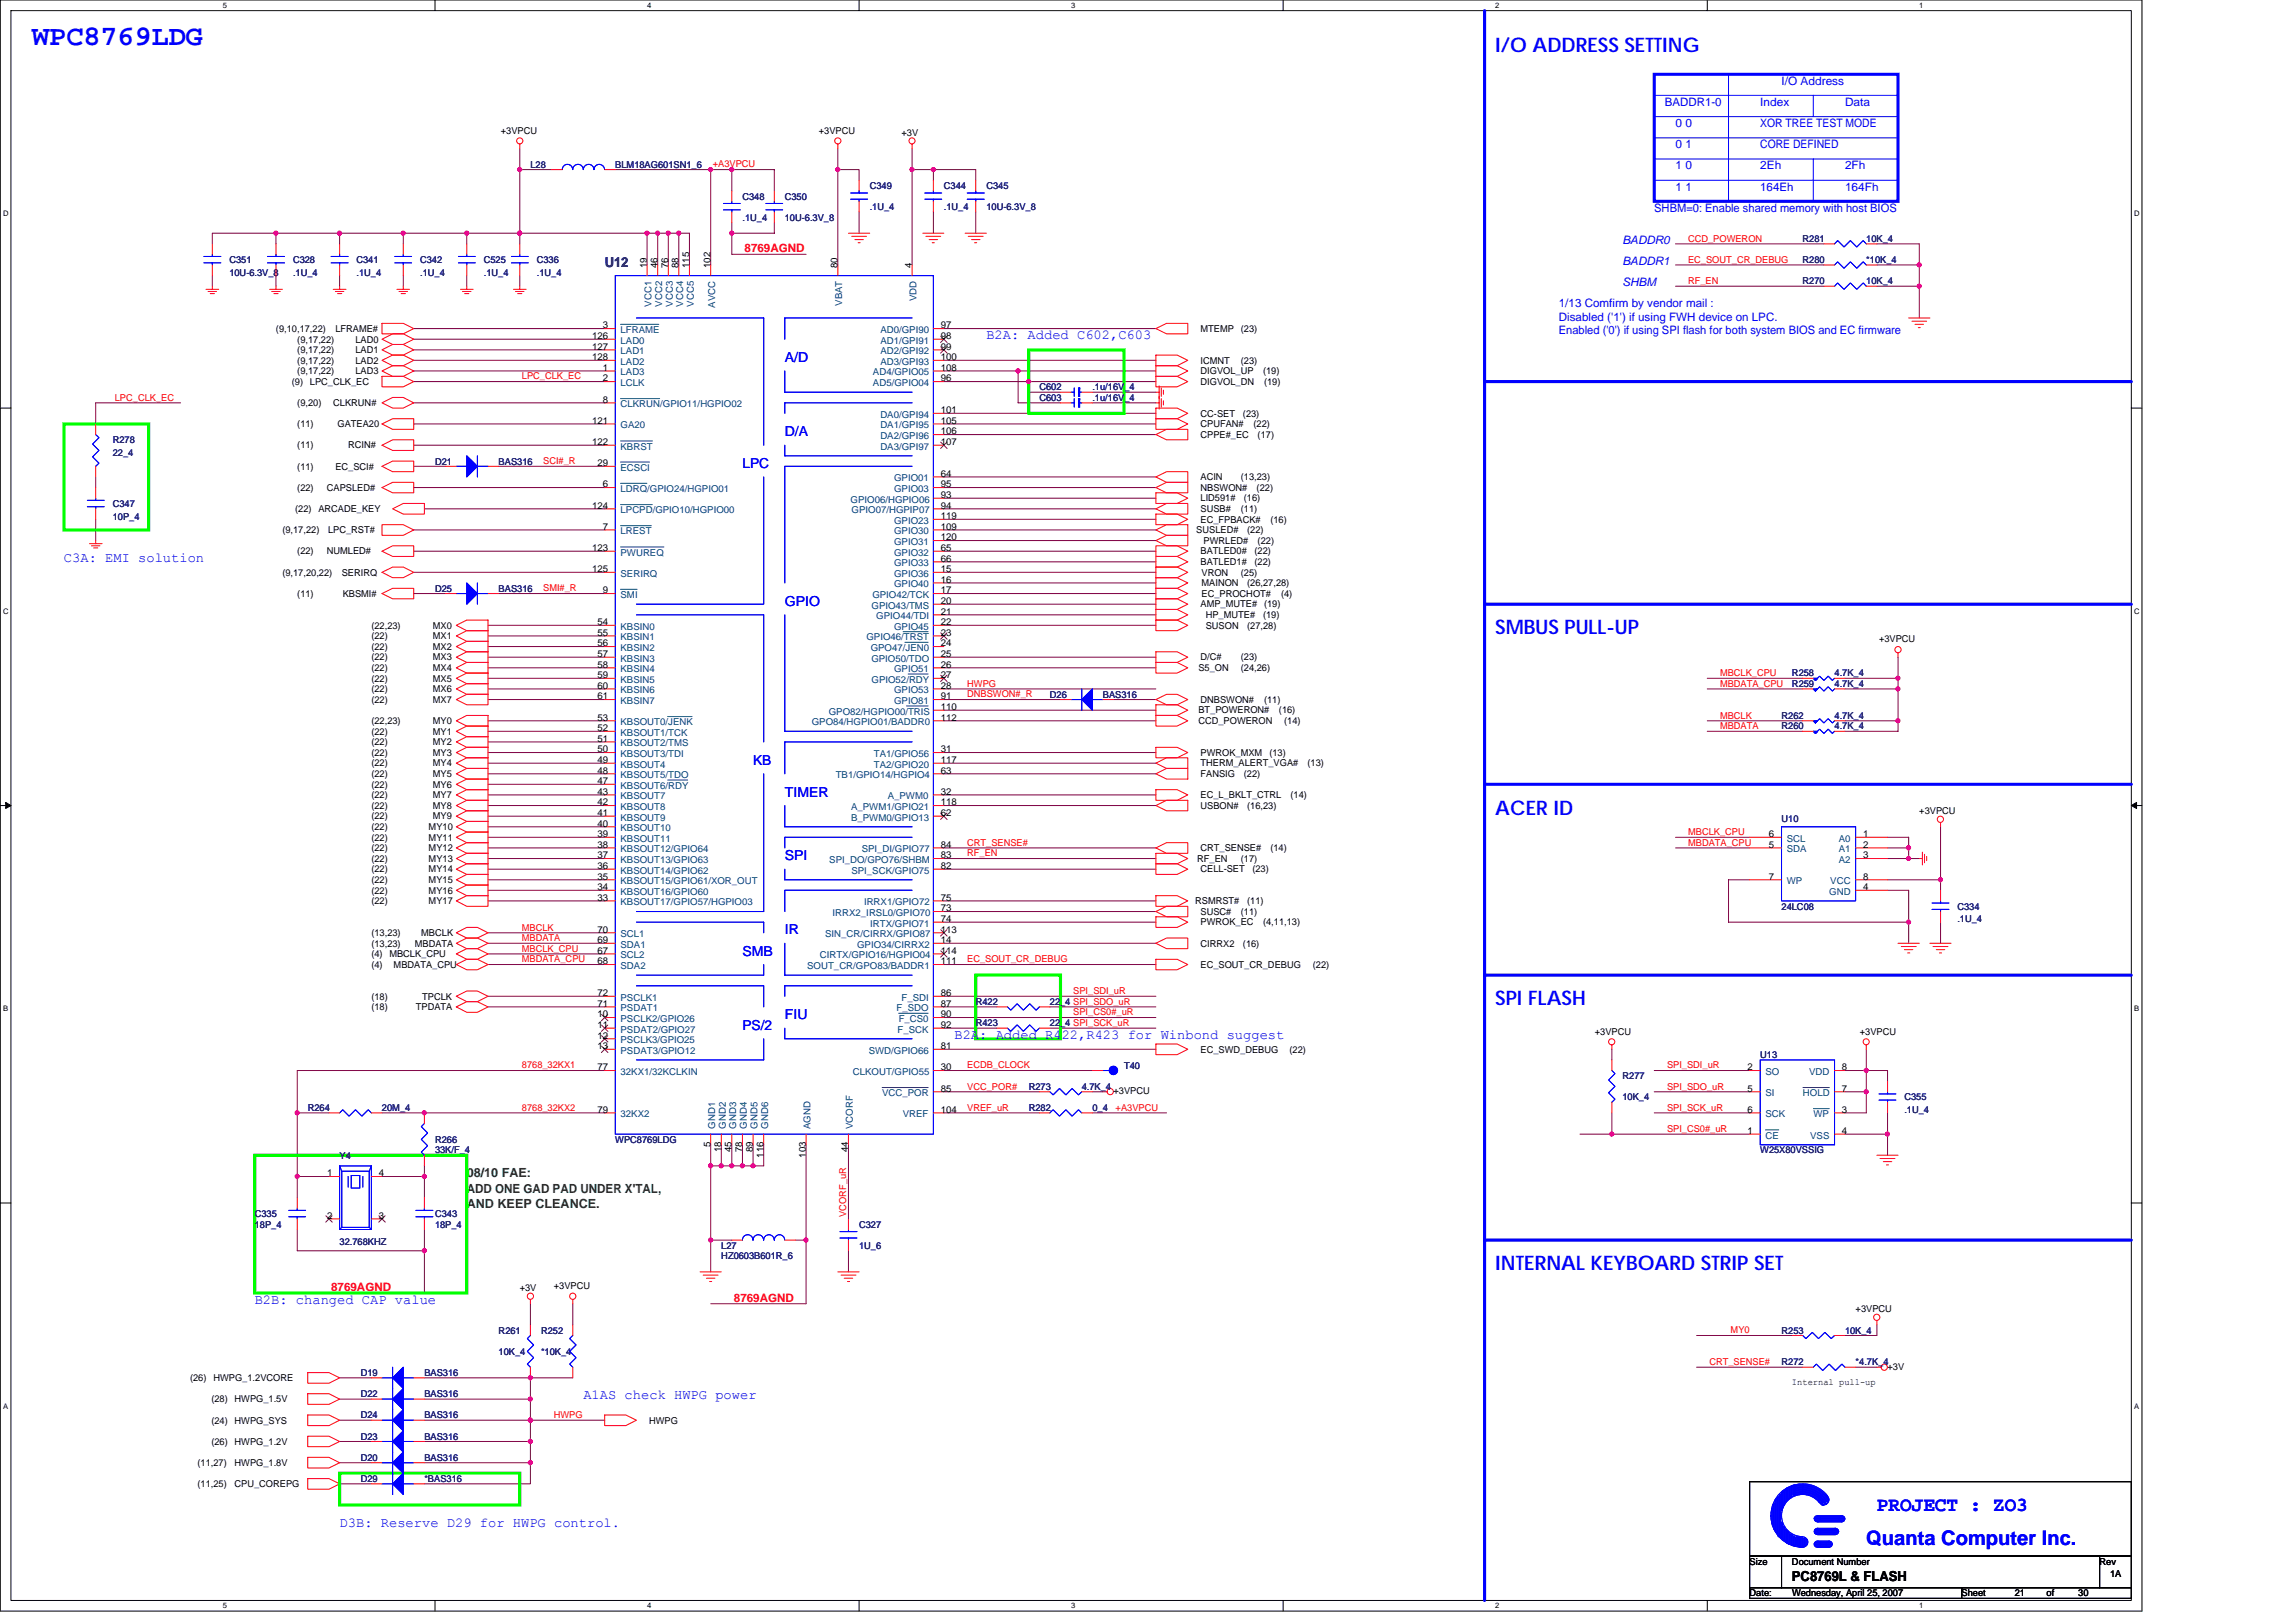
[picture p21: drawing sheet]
<svg xmlns="http://www.w3.org/2000/svg" width="297mm" height="210mm" viewBox="0 0 297 210" stroke-linecap="round" stroke-linejoin="round" font-family="sans-serif">
<defs><g id="words">
<text font-size="3.7" fill="#00f" x="4.2" y="5.8">WPC8769LDG</text>
<g font-size="2.6" fill="#00f">
<text x="193.4" y="6.7">I/O ADDRESS SETTING</text>
<text x="193.4" y="82.1">SMBUS PULL-UP</text>
<text x="193.4" y="105.4">ACER ID</text>
<text x="193.4" y="130.1">SPI FLASH</text>
<text x="193.4" y="164.4">INTERNAL KEYBOARD STRIP SET</text>
<text x="242.8" y="195.6">PROJECT : ZO3</text>
<text x="241.4" y="199.9">Quanta Computer Inc.</text>
</g>
<text font-size="1.8" fill="#000080" x="78.2" y="34.6">U12</text>
<g font-size="1.8" fill="#00f">
<text x="101.5" y="46.9">A/D</text>
<text x="127.6" y="43.9">B2A: Added C602,C603</text>
<text x="101.5" y="56.5">D/A</text>
<text x="96.1" y="60.6">LPC</text>
<text x="8.3" y="72.7">C3A: EMI solution</text>
<text x="101.5" y="78.4">GPIO</text>
<text x="97.4" y="99">KB</text>
<text x="101.5" y="103.1">TIMER</text>
<text x="101.5" y="111.3">SPI</text>
<text x="96.1" y="123.7">SMB</text>
<text x="101.5" y="120.9">IR</text>
<text x="101.5" y="131.9">FIU</text>
<text x="96.1" y="133.3">PS/2</text>
<text x="123.5" y="134.5">B2A: Added R422,R423 for Winbond suggest</text>
<text x="33" y="168.7">B2B: changed CAP value</text>
<text x="75.5" y="181.1">A1AS check HWPG power</text>
<text x="43.9" y="197.5">D3B: Reserve D29 for HWPG control.</text>
</g>
<text font-size="1.8" x="231.8" y="204.7">PC8769L &amp; FLASH</text>
<g font-size="1.6" fill="#008000">
<text x="60.4" y="152.4">08/10 FAE:</text>
<text x="60.4" y="154.3">ADD ONE GAD PAD UNDER X'TAL,</text>
<text x="60.4" y="156.3">AND KEEP CLEANCE.</text>
</g>
<g font-size="1.5" fill="#00f">
<text x="230.5" y="11">I/O Address</text>
<text x="215.4" y="13.7">BADDR1-0</text>
<text x="216.8" y="16.4">0 0</text>
<text x="227.7" y="13.7">Index</text>
<text x="227.7" y="16.4">XOR TREE TEST MODE</text>
<text x="238.7" y="13.7">Data</text>
<text x="216.8" y="19.2">0 1</text>
<text x="216.8" y="21.9">1 0</text>
<text x="227.7" y="19.2">CORE DEFINED</text>
<text x="227.7" y="21.9">2Eh</text>
<text x="238.7" y="21.9">2Fh</text>
<text x="214" y="27.4">SHBM=0: Enable shared memory with host BIOS</text>
<text x="216.8" y="24.7">1 1</text>
<text x="227.7" y="24.7">164Eh</text>
<text x="238.7" y="24.7">164Fh</text>
<text x="209.9" y="31.5">BADDR0</text>
<text x="209.9" y="34.3">BADDR1</text>
<text x="201.7" y="39.8">1/13 Comfirm by vendor mail :</text>
<text x="201.7" y="41.5">Disabled ('1') if using FWH device on LPC.</text>
<text x="209.9" y="37">SHBM</text>
<text x="201.7" y="43.2">Enabled ('0') if using SPI flash for both system BIOS and EC firmware</text>
</g>
<g font-size="1.5" fill="#f00">
<text x="96.3" y="32.6">8769AGND</text>
<text x="42.8" y="167.1">8769AGND</text>
<text x="95" y="168.4">8769AGND</text>
</g>
<g font-size="1.2">
<text x="64.8" y="17.3">+3VPCU</text>
<text x="105.9" y="17.3">+3VPCU</text>
<text x="116.6" y="17.6">+3V</text>
<text x="83.7" y="34.7" transform="rotate(-90 83.7 34.7)">19</text>
<text x="85.1" y="34.7" transform="rotate(-90 85.1 34.7)">46</text>
<text x="86.4" y="34.7" transform="rotate(-90 86.4 34.7)">76</text>
<text x="87.8" y="34.7" transform="rotate(-90 87.8 34.7)">88</text>
<text x="89.2" y="34.7" transform="rotate(-90 89.2 34.7)">115</text>
<text x="91.9" y="34.7" transform="rotate(-90 91.9 34.7)">102</text>
<text x="108.4" y="34.7" transform="rotate(-90 108.4 34.7)">80</text>
<text x="118" y="34.7" transform="rotate(-90 118 34.7)">4</text>
<text x="35.7" y="43">(9,10,17,22)</text>
<text x="38.5" y="45.7">(9,17,22)</text>
<text x="38.5" y="44.3">(9,17,22)</text>
<text x="38.5" y="47.1">(9,17,22)</text>
<text x="43.4" y="43">LFRAME#</text>
<text x="46" y="45.7">LAD1</text>
<text x="46" y="44.3">LAD0</text>
<text x="46" y="47.1">LAD2</text>
<text x="76.6" y="43.9">126</text>
<text x="76.6" y="45.3">127</text>
<text x="76.6" y="46.6">128</text>
<text x="78" y="42.5">3</text>
<text x="78" y="48">1</text>
<text x="121.7" y="42.5">97</text>
<text x="121.7" y="43.9">98</text>
<text x="121.7" y="45.3">99</text>
<text x="121.7" y="46.6">100</text>
<text x="121.7" y="48">108</text>
<text x="155.3" y="43">MTEMP</text>
<text x="155.3" y="47.1">ICMNT</text>
<text x="160.5" y="47.1">(23)</text>
<text x="160.5" y="43">(23)</text>
<text x="37.8" y="49.8">(9)</text>
<text x="38.5" y="52.6">(9,20)</text>
<text x="38.5" y="48.5">(9,17,22)</text>
<text x="40.1" y="49.8">LPC_CLK_EC</text>
<text x="43.1" y="52.6">CLKRUN#</text>
<text x="46" y="48.5">LAD3</text>
<text x="78" y="52.1">8</text>
<text x="78" y="49.4">2</text>
<text x="121.7" y="53.5">101</text>
<text x="121.7" y="49.4">96</text>
<text x="155.3" y="53.9">CC-SET</text>
<text x="155.3" y="48.5">DIGVOL_UP</text>
<text x="155.3" y="49.8">DIGVOL_DN</text>
<text x="160.8" y="53.9">(23)</text>
<text x="163.4" y="48.5">(19)</text>
<text x="163.5" y="49.8">(19)</text>
<text x="38.5" y="58">(11)</text>
<text x="38.5" y="55.3">(11)</text>
<text x="43.7" y="55.3">GATEA20</text>
<text x="45" y="58">RCIN#</text>
<text x="76.6" y="54.8">121</text>
<text x="76.6" y="57.6">122</text>
<text x="121.7" y="54.8">105</text>
<text x="121.7" y="56.2">106</text>
<text x="121.7" y="57.6">107</text>
<text x="155.3" y="55.3">CPUFAN#</text>
<text x="155.3" y="56.7">CPPE#_EC</text>
<text x="162.2" y="55.3">(22)</text>
<text x="162.7" y="56.7">(17)</text>
<text x="38.5" y="63.5">(22)</text>
<text x="38.5" y="60.8">(11)</text>
<text x="42.3" y="63.5">CAPSLED#</text>
<text x="43.4" y="60.8">EC_SCI#</text>
<text x="76.6" y="65.8">124</text>
<text x="77.3" y="60.3">29</text>
<text x="78" y="63.1">6</text>
<text x="121.7" y="61.7">64</text>
<text x="121.7" y="64.5">93</text>
<text x="121.7" y="63.1">95</text>
<text x="121.7" y="65.8">94</text>
<text x="155.3" y="64.9">LID591#</text>
<text x="155.3" y="63.5">NBSWON#</text>
<text x="155.3" y="62.2">ACIN</text>
<text x="160.5" y="62.2">(13,23)</text>
<text x="160.9" y="64.9">(16)</text>
<text x="162.6" y="63.5">(22)</text>
<text x="36.5" y="69">(9,17,22)</text>
<text x="38.2" y="66.3">(22)</text>
<text x="38.5" y="71.8">(22)</text>
<text x="41.2" y="66.3">ARCADE_KEY</text>
<text x="42.3" y="71.8">NUMLED#</text>
<text x="42.4" y="69">LPC_RST#</text>
<text x="76.6" y="71.3">123</text>
<text x="78" y="68.6">7</text>
<text x="121.7" y="71.3">65</text>
<text x="121.7" y="68.6">109</text>
<text x="121.7" y="67.2">119</text>
<text x="121.7" y="69.9">120</text>
<text x="154.8" y="69">SUSLED#</text>
<text x="155.3" y="66.3">SUSB#</text>
<text x="155.3" y="67.6">EC_FPBACK#</text>
<text x="155.3" y="71.8">BATLED0#</text>
<text x="155.7" y="70.4">PWRLED#</text>
<text x="160.5" y="66.3">(11)</text>
<text x="161.3" y="69">(22)</text>
<text x="162.3" y="71.8">(22)</text>
<text x="162.7" y="70.4">(22)</text>
<text x="164.4" y="67.6">(16)</text>
<text x="36.5" y="74.5">(9,17,20,22)</text>
<text x="38.5" y="77.3">(11)</text>
<text x="44.2" y="74.5">SERIRQ</text>
<text x="44.3" y="77.3">KBSMI#</text>
<text x="76.6" y="74">125</text>
<text x="78" y="76.8">9</text>
<text x="121.7" y="74">15</text>
<text x="121.7" y="75.4">16</text>
<text x="121.7" y="76.8">17</text>
<text x="121.7" y="72.7">66</text>
<text x="155.3" y="73.1">BATLED1#</text>
<text x="155.4" y="75.9">MAINON</text>
<text x="155.4" y="74.5">VRON</text>
<text x="155.4" y="77.3">EC_PROCHOT#</text>
<text x="160.5" y="74.5">(25)</text>
<text x="161.4" y="75.9">(26,27,28)</text>
<text x="162.3" y="73.1">(22)</text>
<text x="165.7" y="77.3">(4)</text>
<text x="48" y="81.4">(22,23)</text>
<text x="48" y="82.7">(22)</text>
<text x="56" y="81.4">MX0</text>
<text x="56" y="82.7">MX1</text>
<text x="77.3" y="80.9">54</text>
<text x="77.3" y="82.3">55</text>
<text x="77.3" y="83.7">56</text>
<text x="121.7" y="80.9">22</text>
<text x="121.7" y="78.2">20</text>
<text x="121.7" y="79.5">21</text>
<text x="121.7" y="82.3">23</text>
<text x="121.7" y="83.7">24</text>
<text x="155.3" y="78.6">AMP_MUTE#</text>
<text x="156" y="81.4">SUSON</text>
<text x="156" y="80">HP_MUTE#</text>
<text x="161.3" y="81.4">(27,28)</text>
<text x="163.4" y="80">(19)</text>
<text x="163.5" y="78.6">(19)</text>
<text x="243.1" y="83.1">+3VPCU</text>
<text x="48" y="84.1">(22)</text>
<text x="48" y="86.8">(22)</text>
<text x="48" y="89.6">(22)</text>
<text x="48" y="85.5">(22)</text>
<text x="48" y="88.2">(22)</text>
<text x="56" y="84.1">MX2</text>
<text x="56" y="86.8">MX4</text>
<text x="56" y="89.6">MX6</text>
<text x="56" y="85.5">MX3</text>
<text x="56" y="88.2">MX5</text>
<text x="77.3" y="85">57</text>
<text x="77.3" y="86.4">58</text>
<text x="77.3" y="87.8">59</text>
<text x="77.3" y="89.1">60</text>
<text x="121.7" y="86.4">26</text>
<text x="121.7" y="89.1">28</text>
<text x="121.7" y="85">25</text>
<text x="121.7" y="87.8">27</text>
<text x="155" y="86.8">S5_ON</text>
<text x="155.3" y="85.5">D/C#</text>
<text x="160.5" y="85.5">(23)</text>
<text x="160.5" y="86.8">(24,26)</text>
<text x="48" y="95.1">(22)</text>
<text x="48" y="93.7">(22,23)</text>
<text x="48" y="91">(22)</text>
<text x="56" y="95.1">MY1</text>
<text x="56" y="93.7">MY0</text>
<text x="56" y="91">MX7</text>
<text x="77.3" y="93.3">53</text>
<text x="77.3" y="96">51</text>
<text x="77.3" y="94.6">52</text>
<text x="77.3" y="90.5">61</text>
<text x="121.7" y="90.5">91</text>
<text x="121.7" y="93.3">112</text>
<text x="121.7" y="91.9">110</text>
<text x="155" y="92.3">BT_POWERON#</text>
<text x="155" y="93.7">CCD_POWERON</text>
<text x="155.3" y="91">DNBSWON#</text>
<text x="163.5" y="91">(11)</text>
<text x="165.5" y="92.3">(16)</text>
<text x="166.1" y="93.7">(14)</text>
<text x="48" y="101.9">(22)</text>
<text x="48" y="99.2">(22)</text>
<text x="48" y="100.6">(22)</text>
<text x="48" y="96.5">(22)</text>
<text x="48" y="97.8">(22)</text>
<text x="56" y="101.9">MY6</text>
<text x="56" y="99.2">MY4</text>
<text x="56" y="100.6">MY5</text>
<text x="56" y="96.5">MY2</text>
<text x="56" y="97.8">MY3</text>
<text x="77.3" y="101.5">47</text>
<text x="77.3" y="100.1">48</text>
<text x="77.3" y="98.7">49</text>
<text x="77.3" y="97.4">50</text>
<text x="121.7" y="100.1">63</text>
<text x="121.7" y="97.4">31</text>
<text x="121.7" y="98.7">117</text>
<text x="155.3" y="100.6">FANSIG</text>
<text x="155.3" y="99.2">THERM_ALERT_VGA#</text>
<text x="155.3" y="97.8">PWROK_MXM</text>
<text x="160.9" y="100.6">(22)</text>
<text x="164.2" y="97.8">(13)</text>
<text x="169.2" y="99.2">(13)</text>
<text x="48" y="106">(22)</text>
<text x="48" y="103.3">(22)</text>
<text x="48" y="104.7">(22)</text>
<text x="48" y="107.4">(22)</text>
<text x="55.5" y="107.4">MY10</text>
<text x="56" y="106">MY9</text>
<text x="56" y="103.3">MY7</text>
<text x="56" y="104.7">MY8</text>
<text x="77.3" y="107">40</text>
<text x="77.3" y="105.6">41</text>
<text x="77.3" y="104.2">42</text>
<text x="77.3" y="102.8">43</text>
<text x="121.7" y="105.6">62</text>
<text x="121.7" y="104.2">118</text>
<text x="121.7" y="102.8">32</text>
<text x="155.3" y="104.7">USBON#</text>
<text x="155.3" y="103.3">EC_L_BKLT_CTRL</text>
<text x="161.3" y="104.7">(16,23)</text>
<text x="167" y="103.3">(14)</text>
<text x="248.3" y="105.4">+3VPCU</text>
<text x="48" y="110.2">(22)</text>
<text x="48" y="111.5">(22)</text>
<text x="48" y="108.8">(22)</text>
<text x="48" y="112.9">(22)</text>
<text x="55.5" y="110.2">MY12</text>
<text x="55.5" y="111.5">MY13</text>
<text x="55.5" y="108.8">MY11</text>
<text x="55.5" y="112.9">MY14</text>
<text x="77.3" y="113.8">35</text>
<text x="77.3" y="112.5">36</text>
<text x="77.3" y="111.1">37</text>
<text x="77.3" y="109.7">38</text>
<text x="77.3" y="108.3">39</text>
<text x="121.7" y="112.5">82</text>
<text x="121.7" y="111.1">83</text>
<text x="121.7" y="109.7">84</text>
<text x="154.9" y="111.5">RF_EN</text>
<text x="155.3" y="110.2">CRT_SENSE#</text>
<text x="155.3" y="112.9">CELL-SET</text>
<text x="160.5" y="111.5">(17)</text>
<text x="162" y="112.9">(23)</text>
<text x="164.4" y="110.2">(14)</text>
<text x="228.9" y="108.3">6</text>
<text x="228.9" y="109.7">5</text>
<text x="228.9" y="113.8">7</text>
<text x="241" y="108.3">1</text>
<text x="241" y="109.7">2</text>
<text x="241" y="111.1">3</text>
<text x="241" y="113.8">8</text>
<text x="48" y="114.3">(22)</text>
<text x="48" y="115.7">(22)</text>
<text x="48" y="117">(22)</text>
<text x="55.5" y="114.3">MY15</text>
<text x="55.5" y="115.7">MY16</text>
<text x="55.5" y="117">MY17</text>
<text x="77.3" y="116.6">33</text>
<text x="77.3" y="115.2">34</text>
<text x="121.7" y="117.9">73</text>
<text x="121.7" y="119.3">74</text>
<text x="121.7" y="116.6">75</text>
<text x="154.6" y="117">RSMRST#</text>
<text x="155.3" y="118.4">SUSC#</text>
<text x="155.3" y="119.8">PWROK_EC</text>
<text x="160.5" y="118.4">(11)</text>
<text x="161.3" y="117">(11)</text>
<text x="163.4" y="119.8">(4,11,13)</text>
<text x="241" y="115.2">4</text>
<text x="48" y="125.3">(4)</text>
<text x="48" y="123.9">(4)</text>
<text x="48" y="122.5">(13,23)</text>
<text x="48" y="121.1">(13,23)</text>
<text x="50.4" y="123.9">MBCLK_CPU</text>
<text x="50.9" y="125.3">MBDATA_CPU</text>
<text x="53.7" y="122.5">MBDATA</text>
<text x="54.5" y="121.1">MBCLK</text>
<text x="77.3" y="123.4">67</text>
<text x="77.3" y="124.8">68</text>
<text x="77.3" y="122">69</text>
<text x="77.3" y="120.7">70</text>
<text x="121.7" y="124.8">111</text>
<text x="121.7" y="122">14</text>
<text x="121.7" y="120.7">113</text>
<text x="121.7" y="123.4">114</text>
<text x="155.3" y="125.3">EC_SOUT_CR_DEBUG</text>
<text x="155.3" y="122.5">CIRRX2</text>
<text x="160.8" y="122.5">(16)</text>
<text x="169.8" y="125.3">(22)</text>
<text x="48" y="129.4">(18)</text>
<text x="48" y="130.7">(18)</text>
<text x="53.8" y="130.7">TPDATA</text>
<text x="54.6" y="129.4">TPCLK</text>
<text x="77.3" y="131.7">10</text>
<text x="77.3" y="130.3">71</text>
<text x="77.3" y="128.9">72</text>
<text x="121.7" y="130.3">87</text>
<text x="121.7" y="131.7">90</text>
<text x="121.7" y="128.9">86</text>
<text x="77.3" y="133">11</text>
<text x="77.3" y="134.4">12</text>
<text x="77.3" y="135.8">13</text>
<text x="121.7" y="135.8">81</text>
<text x="121.7" y="133">92</text>
<text x="155.3" y="136.2">EC_SWD_DEBUG</text>
<text x="166.8" y="136.2">(22)</text>
<text x="206.3" y="133.9">+3VPCU</text>
<text x="240.6" y="133.9">+3VPCU</text>
<text x="77.3" y="138.5">77</text>
<text x="77.3" y="144">79</text>
<text x="121.7" y="138.5">30</text>
<text x="121.7" y="141.3">85</text>
<text x="121.7" y="144">104</text>
<text x="144.1" y="141.6">+3VPCU</text>
<text x="226.1" y="138.5">2</text>
<text x="226.1" y="141.3">5</text>
<text x="226.1" y="144">6</text>
<text x="238.3" y="144">3</text>
<text x="238.3" y="141.3">7</text>
<text x="238.3" y="138.5">8</text>
<text x="91.9" y="148.4" transform="rotate(-90 91.9 148.4)">5</text>
<text x="93.3" y="149.1" transform="rotate(-90 93.3 149.1)">18</text>
<text x="94.7" y="149.1" transform="rotate(-90 94.7 149.1)">45</text>
<text x="96" y="149.1" transform="rotate(-90 96 149.1)">78</text>
<text x="97.4" y="149.1" transform="rotate(-90 97.4 149.1)">89</text>
<text x="98.8" y="149.8" transform="rotate(-90 98.8 149.8)">116</text>
<text x="104.3" y="149.8" transform="rotate(-90 104.3 149.8)">103</text>
<text x="109.7" y="149.1" transform="rotate(-90 109.7 149.1)">44</text>
<text x="226.1" y="146.7">1</text>
<text x="238.3" y="146.7">4</text>
<text x="42.3" y="152.2">1</text>
<text x="49" y="152.2">4</text>
<text x="42.3" y="157.7">2</text>
<text x="49" y="157.7">3</text>
<text x="67.2" y="167.1">+3V</text>
<text x="71.6" y="166.8">+3VPCU</text>
<text x="240.1" y="169.8">+3VPCU</text>
<text x="24.6" y="178.8">(26)</text>
<text x="27.6" y="178.8">HWPG_1.2VCORE</text>
<text x="231.8" y="179.3">Internal pull-up</text>
<text x="244.2" y="177.2">+3V</text>
<text x="27.3" y="184.2">(24)</text>
<text x="27.3" y="181.5">(28)</text>
<text x="30.3" y="184.2">HWPG_SYS</text>
<text x="30.3" y="181.5">HWPG_1.5V</text>
<text x="84" y="184.2">HWPG</text>
<text x="25.5" y="189.7">(11,27)</text>
<text x="27.3" y="187">(26)</text>
<text x="30.3" y="187">HWPG_1.2V</text>
<text x="30.3" y="189.7">HWPG_1.8V</text>
<text x="25.5" y="192.5">(11,25)</text>
<text x="30.3" y="192.5">CPU_COREPG</text>
<text x="226.4" y="202.5">Size</text>
<text x="231.8" y="202.5">Document Number</text>
<text x="271.6" y="202.5">Rev</text>
<text x="226.4" y="206.6">Date:</text>
<text x="231.8" y="206.6">Wednesday, April 25, 2007</text>
<text x="253.8" y="206.6">Sheet</text>
<text x="260.6" y="206.6">21</text>
<text x="264.8" y="206.6">of</text>
<text x="268.9" y="206.6">30</text>
<text x="273" y="204.1">1A</text>
</g>
<g font-size="1.2" fill="#000080">
<text x="68.6" y="21.7">L28</text>
<text x="79.6" y="21.7">BLM18AG601SN1_6</text>
<text x="96.1" y="25.8">C348</text>
<text x="96.1" y="28.6">.1U_4</text>
<text x="101.5" y="25.8">C350</text>
<text x="101.5" y="28.6">10U-6.3V_8</text>
<text x="112.5" y="24.4">C349</text>
<text x="112.5" y="27.2">.1U_4</text>
<text x="122.1" y="24.4">C344</text>
<text x="122.1" y="27.2">.1U_4</text>
<text x="127.6" y="24.4">C345</text>
<text x="127.6" y="27.2">10U-6.3V_8</text>
<text x="29.7" y="34">C351</text>
<text x="29.7" y="35.7">10U-6.3V_8</text>
<text x="37.9" y="34">C328</text>
<text x="37.9" y="35.7">.1U_4</text>
<text x="46.1" y="34">C341</text>
<text x="46.1" y="35.7">.1U_4</text>
<text x="54.4" y="34">C342</text>
<text x="54.4" y="35.7">.1U_4</text>
<text x="62.6" y="34">C525</text>
<text x="62.6" y="35.7">.1U_4</text>
<text x="69.4" y="34">C336</text>
<text x="69.4" y="35.7">.1U_4</text>
<text x="233.2" y="31.3">R281</text>
<text x="233.2" y="34">R280</text>
<text x="241.4" y="31.3">10K_4</text>
<text x="241.4" y="34">*10K_4</text>
<text x="233.2" y="36.8">R270</text>
<text x="241.4" y="36.8">10K_4</text>
<text x="134.5" y="50.5">C602</text>
<text x="134.5" y="51.9">C603</text>
<text x="141.3" y="50.5">.1u/16V_4</text>
<text x="141.3" y="51.9">.1u/16V_4</text>
<text x="14.6" y="57.4">R278</text>
<text x="14.6" y="59">22_4</text>
<text x="14.6" y="65.6">C347</text>
<text x="56.3" y="60.1">D21</text>
<text x="64.5" y="60.1">BAS316</text>
<text x="14.6" y="67.2">10P_4</text>
<text x="56.3" y="76.6">D25</text>
<text x="64.5" y="76.6">BAS316</text>
<text x="231.8" y="87.5">R258</text>
<text x="231.8" y="88.9">R259</text>
<text x="237.3" y="87.5">4.7K_4</text>
<text x="237.3" y="88.9">4.7K_4</text>
<text x="135.8" y="90.3">D26</text>
<text x="142.7" y="90.3">BAS316</text>
<text x="230.5" y="94.4">R260</text>
<text x="230.5" y="93">R262</text>
<text x="237.3" y="94.4">4.7K_4</text>
<text x="237.3" y="93">4.7K_4</text>
<text x="230.5" y="106.3">U10</text>
<text x="230.5" y="117.7">24LC08</text>
<text x="253.2" y="117.7">C334</text>
<text x="253.2" y="119.4">.1U_4</text>
<text x="126.2" y="130">R422</text>
<text x="135.8" y="130">22_4 SPI_SDO_uR</text>
<text x="126.2" y="132.8">R423</text>
<text x="135.8" y="132.8">22_4 SPI_SCK_uR</text>
<text x="227.7" y="136.9">U13</text>
<text x="39.8" y="143.8">R264</text>
<text x="49.4" y="143.8">20M_4</text>
<text x="133.1" y="141">R273</text>
<text x="133.1" y="143.8">R282</text>
<text x="139.9" y="141">4.7K_4</text>
<text x="141.3" y="143.8">0_4</text>
<text x="145.4" y="138.3">T40</text>
<text x="209.9" y="139.7">R277</text>
<text x="209.9" y="142.4">10K_4</text>
<text x="246.4" y="142.4">C355</text>
<text x="43.9" y="149.9">Y4</text>
<text x="56.3" y="147.9">R266</text>
<text x="56.3" y="149.3">33K/F_4</text>
<text x="79.6" y="147.9">WPC8769LDG</text>
<text x="227.7" y="149.3">W25X80VSSIG</text>
<text x="246.4" y="144">.1U_4</text>
<text x="33" y="157.5">C335</text>
<text x="33" y="158.9">18P_4</text>
<text x="43.9" y="161.1">32.768KHZ</text>
<text x="56.3" y="157.5">C343</text>
<text x="56.3" y="158.9">18P_4</text>
<text x="93.3" y="161.6">L27</text>
<text x="111.1" y="158.9">C327</text>
<text x="111.1" y="161.6">1U_6</text>
<text x="93.3" y="163">HZ0603B601R_6</text>
<text x="64.5" y="172.6">R261</text>
<text x="70" y="172.6">R252</text>
<text x="230.5" y="172.6">R253</text>
<text x="238.7" y="172.6">10K_4</text>
<text x="46.7" y="178.1">D19</text>
<text x="54.9" y="178.1">BAS316</text>
<text x="64.5" y="175.3">10K_4</text>
<text x="70" y="175.3">*10K_4</text>
<text x="230.5" y="176.7">R272</text>
<text x="240.1" y="176.7">*4.7K_4</text>
<text x="46.7" y="183.6">D24</text>
<text x="46.7" y="180.8">D22</text>
<text x="54.9" y="183.6">BAS316</text>
<text x="54.9" y="180.8">BAS316</text>
<text x="46.7" y="191.8">D29</text>
<text x="46.7" y="186.3">D23</text>
<text x="46.7" y="189">D20</text>
<text x="54.9" y="191.8">*BAS316</text>
<text x="54.9" y="186.3">BAS316</text>
<text x="54.9" y="189">BAS316</text>
</g>
<g font-size="1.2" fill="#f00">
<text x="92.2" y="21.7">+A3VPCU</text>
<text x="218.4" y="34">EC_SOUT_CR_DEBUG</text>
<text x="218.4" y="31.3">CCD_POWERON</text>
<text x="218.4" y="36.8">RF_EN</text>
<text x="14.9" y="51.9">LPC_CLK_EC</text>
<text x="67.5" y="49.1">LPC_CLK_EC</text>
<text x="70.3" y="60.1">SCI#_R</text>
<text x="70.3" y="76.5">SMI#_R</text>
<text x="125.1" y="88.9">HWPG</text>
<text x="222.5" y="88.9">MBDATA_CPU</text>
<text x="222.5" y="87.5">MBCLK_CPU</text>
<text x="125.1" y="90.3">DNBSWON#_R</text>
<text x="222.5" y="94.4">MBDATA</text>
<text x="222.5" y="93">MBCLK</text>
<text x="125.1" y="110.8">RF_EN</text>
<text x="125.1" y="109.5">CRT_SENSE#</text>
<text x="218.4" y="109.5">MBDATA_CPU</text>
<text x="218.4" y="108.1">MBCLK_CPU</text>
<text x="67.5" y="123.2">MBCLK_CPU</text>
<text x="67.5" y="124.5">MBDATA_CPU</text>
<text x="67.5" y="120.4">MBCLK</text>
<text x="67.5" y="121.8">MBDATA</text>
<text x="125.1" y="124.5">EC_SOUT_CR_DEBUG</text>
<text x="138.8" y="131.4">SPI_CS0#_uR</text>
<text x="138.8" y="128.7">SPI_SDI_uR</text>
<text x="67.5" y="143.7">8768_32KX2</text>
<text x="67.5" y="138.3">8768_32KX1</text>
<text x="125.1" y="143.7">VREF_uR</text>
<text x="125.1" y="141">VCC_POR#</text>
<text x="125.1" y="138.3">ECDB_CLOCK</text>
<text x="144.3" y="143.7">+A3VPCU</text>
<text x="215.7" y="143.7">SPI_SCK_uR</text>
<text x="215.7" y="141">SPI_SDO_uR</text>
<text x="215.7" y="138.3">SPI_SDI_uR</text>
<text x="215.7" y="146.5">SPI_CS0#_uR</text>
<text x="109.5" y="157.5" transform="rotate(-90 109.5 157.5)">VCORF_uR</text>
<text x="223.9" y="172.6">MY0</text>
<text x="221.1" y="176.7">CRT_SENSE#</text>
<text x="71.6" y="183.5">HWPG</text>
</g>
<g font-size="1.2" fill="#004080">
<text x="84.3" y="39.7" transform="rotate(-90 84.3 39.7)">VCC1</text>
<text x="85.7" y="39.7" transform="rotate(-90 85.7 39.7)">VCC2</text>
<text x="87" y="39.7" transform="rotate(-90 87 39.7)">VCC3</text>
<text x="88.4" y="39.7" transform="rotate(-90 88.4 39.7)">VCC4</text>
<text x="89.8" y="39.7" transform="rotate(-90 89.8 39.7)">VCC5</text>
<text x="92.5" y="39.8" transform="rotate(-90 92.5 39.8)">AVCC</text>
<text x="109" y="39.6" transform="rotate(-90 109 39.6)">VBAT</text>
<text x="118.6" y="39" transform="rotate(-90 118.6 39)">VDD</text>
<text x="80.3" y="43.1">LFRAME</text>
<text x="80.3" y="44.5">LAD0</text>
<text x="80.3" y="45.8">LAD1</text>
<text x="80.3" y="47.2">LAD2</text>
<text x="113.9" y="43.1">AD0/GPI90</text>
<text x="113.9" y="44.5">AD1/GPI91</text>
<text x="113.9" y="45.8">AD2/GPI92</text>
<text x="113.9" y="47.2">AD3/GPI93</text>
<text x="80.3" y="48.6">LAD3</text>
<text x="80.3" y="50">LCLK</text>
<text x="80.3" y="52.7">CLKRUN/GPIO11/HGPIO02</text>
<text x="112.9" y="50">AD5/GPIO04</text>
<text x="112.9" y="48.6">AD4/GPIO05</text>
<text x="80.3" y="55.4">GA20</text>
<text x="80.3" y="58.2">KBRST</text>
<text x="113.9" y="54.1">DA0/GPI94</text>
<text x="113.9" y="55.4">DA1/GPI95</text>
<text x="113.9" y="56.8">DA2/GPI96</text>
<text x="113.9" y="58.2">DA3/GPI97</text>
<text x="80.3" y="63.7">LDRQ/GPIO24/HGPIO01</text>
<text x="80.3" y="60.9">ECSCI</text>
<text x="110" y="65">GPIO06/HGPIO06</text>
<text x="115.7" y="62.3">GPIO01</text>
<text x="115.7" y="63.7">GPIO03</text>
<text x="80.3" y="69.2">LREST</text>
<text x="80.3" y="71.9">PWUREQ</text>
<text x="80.3" y="66.4">LPCPD/GPIO10/HGPIO00</text>
<text x="110.2" y="66.4">GPIO07/HGPIP07</text>
<text x="115.7" y="71.9">GPIO32</text>
<text x="115.7" y="69.2">GPIO30</text>
<text x="115.7" y="67.8">GPIO23</text>
<text x="115.7" y="70.5">GPIO31</text>
<text x="80.3" y="77.4">SMI</text>
<text x="80.3" y="74.6">SERIRQ</text>
<text x="112.9" y="77.4">GPIO42/TCK</text>
<text x="115.7" y="74.6">GPIO36</text>
<text x="115.7" y="76">GPIO40</text>
<text x="115.7" y="73.3">GPIO33</text>
<text x="80.3" y="81.5">KBSIN0</text>
<text x="80.3" y="82.9">KBSIN1</text>
<text x="112.1" y="82.9">GPIO46/TRST</text>
<text x="112.8" y="78.8">GPIO43/TMS</text>
<text x="113.4" y="80.1">GPIO44/TDI</text>
<text x="115.7" y="81.5">GPIO45</text>
<text x="80.3" y="84.2">KBSIN2</text>
<text x="80.3" y="85.6">KBSIN3</text>
<text x="80.3" y="87">KBSIN4</text>
<text x="80.3" y="88.3">KBSIN5</text>
<text x="80.3" y="89.7">KBSIN6</text>
<text x="112.6" y="84.2">GPO47/JEN0</text>
<text x="112.7" y="85.6">GPIO50/TDO</text>
<text x="112.8" y="88.3">GPIO52/RDY</text>
<text x="115.7" y="87">GPIO51</text>
<text x="115.7" y="89.7">GPIO53</text>
<text x="80.3" y="95.2">KBSOUT1/TCK</text>
<text x="80.3" y="93.9">KBSOUT0/JENK</text>
<text x="80.3" y="91.1">KBSIN7</text>
<text x="105" y="93.9">GPO84/HGPIO01/BADDR0</text>
<text x="107.2" y="92.5">GPO82/HGPIO00/TRIS</text>
<text x="115.7" y="91.1">GPIO81</text>
<text x="80.3" y="100.7">KBSOUT5/TDO</text>
<text x="80.3" y="99.3">KBSOUT4</text>
<text x="80.3" y="98">KBSOUT3/TDI</text>
<text x="80.3" y="96.6">KBSOUT2/TMS</text>
<text x="108.1" y="100.7">TB1/GPIO14/HGPIO4</text>
<text x="113.1" y="98">TA1/GPIO56</text>
<text x="113.1" y="99.3">TA2/GPIO20</text>
<text x="80.3" y="107.6">KBSOUT10</text>
<text x="80.3" y="106.2">KBSOUT9</text>
<text x="80.3" y="104.8">KBSOUT8</text>
<text x="80.3" y="103.4">KBSOUT7</text>
<text x="80.3" y="102.1">KBSOUT6/RDY</text>
<text x="110.1" y="106.2">B_PWM0/GPIO13</text>
<text x="110.1" y="104.8">A_PWM1/GPIO21</text>
<text x="114.8" y="103.4">A_PWM0</text>
<text x="80.3" y="113.1">KBSOUT14/GPIO62</text>
<text x="80.3" y="111.7">KBSOUT13/GPIO63</text>
<text x="80.3" y="110.3">KBSOUT12/GPIO64</text>
<text x="80.3" y="108.9">KBSOUT11</text>
<text x="107.3" y="111.7">SPI_DO/GPO76/SHBM</text>
<text x="110.1" y="113.1">SPI_SCK/GPIO75</text>
<text x="111.5" y="110.3">SPI_DI/GPIO77</text>
<text x="231.2" y="108.9">SCL</text>
<text x="231.2" y="110.3">SDA</text>
<text x="237.9" y="108.9">A0</text>
<text x="237.9" y="110.3">A1</text>
<text x="237.9" y="111.7">A2</text>
<text x="80.3" y="117.2">KBSOUT17/GPIO57/HGPIO03</text>
<text x="80.3" y="115.8">KBSOUT16/GPIO60</text>
<text x="80.3" y="114.4">KBSOUT15/GPIO61/XOR_OUT</text>
<text x="107.7" y="118.5">IRRX2_IRSL0/GPIO70</text>
<text x="111.8" y="117.2">IRRX1/GPIO72</text>
<text x="112.6" y="119.9">IRTX/GPIO71</text>
<text x="231.2" y="114.4">WP</text>
<text x="236.7" y="115.8">GND</text>
<text x="236.8" y="114.4">VCC</text>
<text x="80.3" y="124">SCL2</text>
<text x="80.3" y="125.4">SDA2</text>
<text x="80.3" y="122.6">SDA1</text>
<text x="80.3" y="121.3">SCL1</text>
<text x="104.4" y="125.4">SOUT_CR/GPO83/BADDR1</text>
<text x="106.1" y="124">CIRTX/GPIO16/HGPIO04</text>
<text x="106.7" y="121.3">SIN_CR/CIRRX/GPIO87</text>
<text x="110.9" y="122.6">GPIO34/CIRRX2</text>
<text x="80.3" y="130.9">PSDAT1</text>
<text x="80.3" y="129.5">PSCLK1</text>
<text x="116" y="130.9">F_SDO</text>
<text x="116.6" y="129.5">F_SDI</text>
<text x="80.3" y="132.2">PSCLK2/GPIO26</text>
<text x="80.3" y="133.6">PSDAT2/GPIO27</text>
<text x="80.3" y="135">PSCLK3/GPIO25</text>
<text x="80.3" y="136.4">PSDAT3/GPIO12</text>
<text x="112.4" y="136.4">SWD/GPIO66</text>
<text x="116.1" y="133.6">F_SCK</text>
<text x="116.3" y="132.2">F_CS0</text>
<text x="80.3" y="139.1">32KX1/32KCLKIN</text>
<text x="110.3" y="139.1">CLKOUT/GPIO55</text>
<text x="114.1" y="141.9">VCC_POR</text>
<text x="228.4" y="139.1">SO</text>
<text x="228.4" y="141.9">SI</text>
<text x="233.3" y="141.9">HOLD</text>
<text x="234.1" y="139.1">VDD</text>
<text x="80.3" y="144.6">32KX2</text>
<text x="92.5" y="146.1" transform="rotate(-90 92.5 146.1)">GND1</text>
<text x="93.9" y="146.1" transform="rotate(-90 93.9 146.1)">GND2</text>
<text x="95.2" y="146.1" transform="rotate(-90 95.2 146.1)">GND3</text>
<text x="96.6" y="146.1" transform="rotate(-90 96.6 146.1)">GND4</text>
<text x="98" y="146.1" transform="rotate(-90 98 146.1)">GND5</text>
<text x="99.4" y="146.1" transform="rotate(-90 99.4 146.1)">GND6</text>
<text x="104.9" y="146.1" transform="rotate(-90 104.9 146.1)">AGND</text>
<text x="110.3" y="146.1" transform="rotate(-90 110.3 146.1)">VCORF</text>
<text x="116.8" y="144.6">VREF</text>
<text x="228.4" y="147.3">CE</text>
<text x="228.4" y="144.6">SCK</text>
<text x="234.2" y="147.3">VSS</text>
<text x="234.6" y="144.6">WP</text>
</g>
<g font-size="1">
<text x="28.8" y="1">5</text>
<text x="83.7" y="1">4</text>
<text x="138.6" y="1">3</text>
<text x="193.4" y="1">2</text>
<text x="248.3" y="1">1</text>
<text x=".4" y="28">D</text>
<text x="276.1" y="28">D</text>
<text x=".4" y="79.4">C</text>
<text x="276.1" y="79.4">C</text>
<text x=".4" y="130.9">B</text>
<text x="276.1" y="130.9">B</text>
<text x=".4" y="182.3">A</text>
<text x="276.1" y="182.3">A</text>
<text x="28.8" y="208.2">5</text>
<text x="83.7" y="208.2">4</text>
<text x="138.6" y="208.2">3</text>
<text x="193.4" y="208.2">2</text>
<text x="248.3" y="208.2">1</text>
</g>
</g></defs>
<path d="M0 0h277.1v208.5h-277.1zM1.4 1.4h274.3v205.7h-274.3z" fill="none" stroke="#000" stroke-width=".13"/>
<g fill="#fff">
<path d="M28.8 .1h.6v1.1h-.6z"/>
<path d="M28.8 207.3h.6v1.1h-.6z"/>
</g>
<path d="M56.3 0v1.4M56.3 207.1v1.4" fill="none" stroke="#000" stroke-width=".13"/>
<g fill="#fff">
<path d="M83.7 .1h.6v1.1h-.6z"/>
<path d="M83.7 207.3h.6v1.1h-.6z"/>
</g>
<path d="M111.1 0v1.4M111.1 207.1v1.4" fill="none" stroke="#000" stroke-width=".13"/>
<g fill="#fff">
<path d="M138.6 .1h.5v1.1h-.5z"/>
<path d="M138.6 207.3h.5v1.1h-.5z"/>
</g>
<path d="M166 0v1.4M166 207.1v1.4" fill="none" stroke="#000" stroke-width=".13"/>
<g fill="#fff">
<path d="M193.4 .1h.6v1.1h-.6z"/>
<path d="M193.4 207.3h.6v1.1h-.6z"/>
</g>
<path d="M220.9 0v1.4M220.9 207.1v1.4" fill="none" stroke="#000" stroke-width=".13"/>
<g fill="#fff">
<path d="M248.3 .1h.6v1.1h-.6z"/>
<path d="M248.3 207.3h.6v1.1h-.6z"/>
<path d="M.4 27.1h.7v1.1h-.7z"/>
<path d="M276.1 27.1h.7v1.1h-.7z"/>
<path d="M.4 78.5h.7v1.1h-.7z"/>
<path d="M276.1 78.5h.7v1.1h-.7z"/>
</g>
<path d="M0 52.8h1.4M275.7 52.8h1.4" fill="none" stroke="#000" stroke-width=".13"/>
<g fill="#fff">
<path d="M.4 130h.7v1.1h-.7z"/>
<path d="M276.1 130h.7v1.1h-.7z"/>
</g>
<path d="M0 104.2h1.4M275.7 104.2h1.4" fill="none" stroke="#000" stroke-width=".13"/>
<path d="M.7 103.8l.7 .4-.7 .4zM275.7 104.2l.7-.4v.8z" fill="#000" stroke="#000" stroke-width=".13"/>
<g fill="#fff">
<path d="M.4 181.4h.7v1.1h-.7z"/>
<path d="M276.1 181.4h.7v1.1h-.7z"/>
</g>
<path d="M0 155.7h1.4M275.7 155.7h1.4M226.4 191.7h49.3v9.7h-49.3zM226.4 201.4h4.1v4.1h-4.1zM226.4 205.5h27.4v1.3h-27.4zM230.5 201.4h41.1v4.1h-41.1zM253.8 205.5h21.9v1.3h-21.9zM271.6 201.4h4.1v4.1h-4.1z" fill="none" stroke="#000" stroke-width=".13"/>
<g fill="none" stroke="#800040" stroke-width=".13">
<path d="M67.2 19.2v2.7M108.4 19.2v15.1M118 19.2v15.1M27.5 31.6v-1.4h39.7v1.4M27.5 35.7v1.3M35.7 30.2v1.4M35.7 35.7v1.3M43.9 30.2v1.4M43.9 35.7v1.3M52.2 30.2v1.4M52.2 35.7v1.3M60.4 30.2v1.4"/>
<path d="M60.4 35.7v1.3M67.2 21.9v8.3h16.5M67.2 21.9h4.2M67.2 35.7v1.3M79.6 21.9h12.3M83.7 30.2h5.5v4.1M83.7 30.2v4.1M85.1 30.2v4.1M86.5 30.2v4.1M87.8 30.2v4.1M91.9 21.9h2.8v2.8M91.9 21.9v12.4"/>
<path d="M94.7 21.9h5.5v2.8M94.7 28.8v4.1h9.6M100.2 28.8v1.4h-5.5M108.4 21.9h2.7v1.4M111.1 27.4v2.8M118 21.9h8.2v1.4M120.8 21.9v1.4M120.8 27.4v2.8M126.2 27.4v2.8M216.8 34.3h19.2M216.8 37h19.2M216.8 31.6h19.2"/>
<path d="M242.8 34.3h5.5M242.8 37h5.5M242.8 31.6h5.5v9.5M23.4 52.1h-11v2.8M53.5 57.6h24.7M53.5 48h24.7M53.5 49.4h24.7M53.5 42.5h24.7M53.5 46.6h24.7M53.5 45.3h24.7M53.5 43.9h24.7M53.5 52.1h24.7"/>
<path d="M53.5 54.9h24.7M122.1 48h27.4M122.1 49.4h27.4M122.1 42.5h27.4M122.1 46.6h27.4M122.1 53.5h27.4M122.1 54.9h27.4M122.1 56.2h27.4M131.7 48v4.1h5.5M133.1 49.4v1.4h4.1M141.3 52.1h8.2M141.3 50.8h8.2"/>
<path d="M12.4 61.7v1.4M12.4 67.2v2.8M53.5 60.3h4.2M53.5 74.1h24.7M53.5 68.6h24.7M53.5 76.8h4.2M53.5 63.1h24.7M53.5 71.3h24.7M54.9 65.8h23.3M64.5 60.3h13.7M64.5 76.8h13.7M122.1 64.5h27.4"/>
<path d="M122.1 75.4h27.4M122.1 74.1h27.4M122.1 68.6h27.4M122.1 67.2h27.4M122.1 65.8h27.4M122.1 78.2h27.4M122.1 76.8h27.4M122.1 63.1h27.4M122.1 71.3h27.4M122.1 70h27.4M122.1 72.7h27.4M122.1 79.6h27.4"/>
<path d="M122.1 61.7h27.4M63.1 83.7h15.1M63.1 86.4h15.1M63.1 80.9h15.1M63.1 90.5h15.1M63.1 89.2h15.1M63.1 85h15.1M63.1 87.8h15.1M63.1 82.3h15.1M63.1 93.3h15.1M63.1 94.6h15.1M63.1 98.8h15.1"/>
<path d="M63.1 96h15.1M63.1 97.4h15.1M122.1 91.9h27.4M122.1 86.4h27.4M122.1 80.9h27.4M122.1 90.5h15.1M122.1 89.2h27.4M122.1 85h27.4M122.1 93.3h27.4M122.1 98.8h27.4M122.1 97.4h27.4M144.1 90.5h5.4"/>
<path d="M220.9 89.2h12.3M220.9 87.8h12.3M220.9 93.3h12.3M220.9 94.6h12.3M238.7 89.2h6.9M238.7 87.8h6.9M238.7 93.3h6.9M245.6 85v9.6h-6.9M63.1 109.7h15.1M63.1 111.1h15.1M63.1 101.5h15.1M63.1 113.9h15.1"/>
<path d="M63.1 107h15.1M63.1 105.6h15.1M63.1 102.9h15.1M63.1 100.1h15.1M63.1 108.4h15.1M63.1 104.2h15.1M63.1 112.5h15.1M63.1 115.2h15.1M63.1 116.6h15.1M122.1 119.3h27.4M122.1 109.7h27.4M122.1 111.1h27.4"/>
<path d="M122.1 102.9h27.4M122.1 100.1h27.4M122.1 104.2h27.4M122.1 112.5h27.4M122.1 118h27.4M122.1 116.6h27.4M216.8 109.7h9.6M216.8 108.4h9.6M226.4 113.9h-2.8v5.4h23.3M244.2 109.7h2.7M244.2 111.1h4.1M244.2 113.9h6.9"/>
<path d="M244.2 108.4h2.7v2.7M244.2 115.2h2.7v6.9M251.1 107v8.2M251.1 119.3v2.8M63.1 124.8h15.1M63.1 122.1h15.1M63.1 128.9h15.1M63.1 130.3h15.1M63.1 123.4h15.1M63.1 120.7h15.1M78.2 138.5h-39.7v5.5M122.1 138.5h19.2"/>
<path d="M122.1 124.8h27.4M122.1 122.1h27.4M122.1 131.7h27.4M122.1 128.9h27.4M122.1 130.3h6.9M122.1 135.8h27.4M122.1 133.1h6.9M135.8 130.3h13.7M135.8 133.1h13.7M208.5 135.8v1.4M214 138.5h12.4M238.7 138.5h5.5v1.4"/>
<path d="M241.4 135.8v8.2h-2.7M38.5 144v8.3h4.1M38.5 152.3v2.7M38.5 159.1v2.8h16.4M38.5 144h4.1M49.4 144h28.8M49.4 152.3h5.5M54.9 150.9v4.1M54.9 159.1v8.2h-13.7M91.9 148.1v16.5M91.9 150.9h2.8M93.3 148.1v2.8"/>
<path d="M94.7 148.1v2.8h1.4M96.1 148.1v2.8M97.4 148.1v2.8M98.8 148.1v2.8h-2.7M104.3 148.1v20.6h-12.4M109.8 148.1v9.6M122.1 144h12.4M122.1 141.3h12.4M141.3 144h9.6M141.3 141.3h1.4M204.4 146.8h22M208.5 144v2.8"/>
<path d="M214 144h12.4M214 141.3h12.4M238.7 141.3h2.7M238.7 146.8h5.5M244.2 144v5.5M43.9 178.3h4.1M54.9 178.3h19.2M68.6 168.7v2.7M68.6 178.3v11M74.1 168.7v2.7M91.9 160.5h2.8M102.9 160.5h1.4"/>
<path d="M109.8 161.9v2.7M219.5 172.8h12.3M219.5 176.9h13.7M240.1 176.9h2.7M242.8 171.4v1.4h-4.1M43.9 189.3h4.1M43.9 183.8h4.1M43.9 186.5h4.1M43.9 181.1h4.1M43.9 192h4.1M54.9 189.3h13.7M54.9 183.8h23.3"/>
<path d="M54.9 186.5h13.7M54.9 181.1h13.7M68.6 189.3v2.7h-13.7"/>
</g>
<g fill="#f0f" stroke="#f0f" stroke-width=".13">
<circle cx="120.7" cy="21.9" r=".27"/>
<circle cx="118" cy="21.9" r=".27"/>
<circle cx="248.3" cy="34.3" r=".27"/>
<circle cx="52.2" cy="30.2" r=".27"/>
<circle cx="54.9" cy="161.8" r=".27"/>
<circle cx="38.4" cy="152.2" r=".27"/>
<circle cx="54.9" cy="144" r=".27"/>
<circle cx="43.9" cy="30.2" r=".27"/>
<circle cx="35.7" cy="30.2" r=".27"/>
<circle cx="94.7" cy="30.2" r=".27"/>
<circle cx="68.6" cy="181" r=".27"/>
<circle cx="68.6" cy="183.8" r=".27"/>
<circle cx="108.4" cy="21.9" r=".27"/>
<circle cx="68.6" cy="186.5" r=".27"/>
<circle cx="251" cy="113.8" r=".27"/>
<circle cx="246.9" cy="119.3" r=".27"/>
<circle cx="246.9" cy="111.1" r=".27"/>
<circle cx="246.9" cy="109.7" r=".27"/>
<circle cx="94.7" cy="21.9" r=".27"/>
<circle cx="244.2" cy="146.8" r=".27"/>
<circle cx="241.4" cy="141.3" r=".27"/>
<circle cx="241.4" cy="138.5" r=".27"/>
<circle cx="208.5" cy="146.8" r=".27"/>
<circle cx="83.7" cy="30.2" r=".27"/>
<circle cx="87.8" cy="30.2" r=".27"/>
<circle cx="67.2" cy="21.9" r=".27"/>
<circle cx="91.9" cy="21.9" r=".27"/>
<circle cx="86.4" cy="30.2" r=".27"/>
<circle cx="85.1" cy="30.2" r=".27"/>
<circle cx="248.3" cy="37" r=".27"/>
<circle cx="96" cy="150.9" r=".27"/>
<circle cx="91.9" cy="150.9" r=".27"/>
<circle cx="97.4" cy="150.9" r=".27"/>
<circle cx="94.7" cy="150.9" r=".27"/>
<circle cx="104.3" cy="160.5" r=".27"/>
<circle cx="93.3" cy="150.9" r=".27"/>
<circle cx="91.9" cy="160.5" r=".27"/>
<circle cx="67.2" cy="30.2" r=".27"/>
<circle cx="60.4" cy="30.2" r=".27"/>
<circle cx="68.6" cy="178.3" r=".27"/>
<circle cx="245.5" cy="87.8" r=".27"/>
<circle cx="245.5" cy="89.1" r=".27"/>
<circle cx="245.5" cy="93.3" r=".27"/>
<circle cx="131.7" cy="48" r=".27"/>
<circle cx="133.1" cy="49.4" r=".27"/>
<circle cx="54.9" cy="152.2" r=".27"/>
<circle cx="38.4" cy="144" r=".27"/>
<circle cx="68.6" cy="189.3" r=".27"/>
</g>
<g fill="none" stroke="#f00" stroke-width=".13">
<path d="M67.2 18.6v.6M108.4 18.6v.6M118 18.6v.6M26.6 37.4h1.7M26.9 37.7h1.1M27.2 38h.5M27.5 31.6v1.3M27.5 34.3v1.4M27.5 37v.4M34.9 37.4h1.6M35.2 37.7h1.1M35.4 38h.6"/>
<path d="M35.7 31.6v1.3M35.7 34.3v1.4M35.7 37v.4M43.1 37.4h1.7M43.4 37.7h1.1M43.7 38h.5M43.9 31.6v1.3M43.9 34.3v1.4M43.9 37v.4M51.3 37.4h1.7M51.6 37.7h1.1M51.9 38h.5"/>
<path d="M52.2 31.6v1.3M52.2 34.3v1.4M52.2 37v.4M59.6 37.4h1.6M59.8 37.7h1.1M60.1 38h.6M60.4 31.6v1.3M60.4 34.3v1.4M60.4 37v.4M66.4 37.4h1.7M66.7 37.7h1.1M67 38h.5"/>
<path d="M67.2 31.6v1.3M67.2 34.3v1.4M67.2 37v.4M71.4 21.9h1.3M78.2 21.9h1.4M83.7 34.3v1.4M85.1 34.3v1.4M86.5 34.3v1.4M87.8 34.3v1.4M89.2 34.3v1.4M91.9 34.3v1.4M94.7 24.7v1.4"/>
<path d="M94.7 27.4v1.4M100.2 24.7v1.4M100.2 27.4v1.4M108.4 34.3v1.4M109.8 30.2h2.7M110.2 30.6h1.9M110.6 31h1.1M111 31.4h.3M111.1 23.3v1.4M111.1 26.1v1.3M118 34.3v1.4M119.4 30.2h2.7"/>
<path d="M119.8 30.6h1.9M120.2 31h1.1M120.6 31.4h.3M120.8 23.3v1.4M120.8 26.1v1.3M124.9 30.2h2.7M125.3 30.6h1.9M125.7 31h1.1M126.1 31.4h.3M126.2 23.3v1.4M126.2 26.1v1.3M236 37h1.3"/>
<path d="M236 31.6h1.3M236 34.3h1.3M241.4 37h1.4M241.4 31.6h1.4M241.4 34.3h1.4M12.4 54.9v1.3M49.4 57.6l1.4-.7h2.7v1.4h-2.7zM49.4 41.8h2.8l1.3 .7-1.3 .7h-2.8zM49.4 48.7h2.8l1.3 .7-1.3 .7h-2.8zM49.4 45.3l1.4-.7h1.4l1.3 .7-1.3 .7h-1.4zM49.4 43.9l1.4-.7h1.4l1.3 .7-1.3 .7h-1.4zM49.4 48l1.4-.7h1.4l1.3 .7-1.3 .7h-1.4z"/>
<path d="M49.4 46.6l1.4-.6h1.4l1.3 .6-1.3 .7h-1.4zM49.4 52.1l1.4-.7h1.4l1.3 .7-1.3 .7h-1.4zM49.4 54.9l1.4-.7h2.7v1.4h-2.7zM78.2 52.1h1.4M78.2 48h1.4M78.2 49.4h1.4M78.2 42.5h1.4M78.2 43.9h1.4M78.2 45.3h1.4M78.2 46.6h1.4M78.2 54.9h1.4M78.2 57.6h1.4"/>
<path d="M120.8 48h1.3M120.8 49.4h1.3M120.8 42.5h1.3M120.8 43.9h1.3M120.8 45.3h1.3M120.8 46.6h1.3M120.8 53.5h1.3M120.8 54.9h1.3M120.8 56.2h1.3M120.8 57.6h1.3M137.2 50.8h1.4M137.2 52.1h1.4"/>
<path d="M140 50.8h1.3M140 52.1h1.3M149.5 52.8h2.8l1.4 .7-1.4 .7h-2.8zM149.5 54.2h2.8l1.4 .7-1.4 .7h-2.8zM149.5 42.5l1.4-.7h2.8v1.4h-2.8zM149.5 47.3h2.8l1.4 .7-1.4 .7h-2.8zM149.5 48.7h2.8l1.4 .7-1.4 .7h-2.8zM149.5 46h2.8l1.4 .6-1.4 .7h-2.8zM149.5 56.2l1.4-.6h2.8v1.3h-2.8zM149.5 50.8h.5M149.5 52.1h.5M150 49.9v3"/>
<path d="M150.2 50.2v1.1M150.2 51.6v1.1M150.5 50.5v.5M150.5 51.9v.5M246.9 41.1h2.8M247.4 41.6h1.9M247.8 42h1.1M248.2 42.4h.2M11.6 70.4h1.6M11.8 70.6h1.1M12.1 70.9h.6M12.4 60.3v1.4"/>
<path d="M12.4 63.1v1.4M12.4 65.8v1.4M12.4 70v.4M49.4 76.8l1.4-.7h2.7v1.4h-2.7zM49.4 60.3l1.4-.6h2.7v1.3h-2.7zM49.4 74.1l1.4-.7h1.4l1.3 .7-1.3 .7h-1.4zM49.4 67.9h2.8l1.3 .7-1.3 .7h-2.8zM49.4 63.1l1.4-.7h2.7v1.4h-2.7zM49.4 71.3l1.4-.7h2.7v1.4h-2.7zM50.8 65.8l1.4-.6h2.7v1.3h-2.7zM57.7 76.8h1.3M57.7 60.3h1.3"/>
<path d="M63.1 76.8h1.4M63.1 60.3h1.4M78.2 76.8h1.4M78.2 63.1h1.4M78.2 68.6h1.4M78.2 74.1h1.4M78.2 60.3h1.4M78.2 71.3h1.4M78.2 65.8h1.4M120.8 76.8h1.3M120.8 63.1h1.3M120.8 68.6h1.3"/>
<path d="M120.8 74.1h1.3M120.8 75.4h1.3M120.8 78.2h1.3M120.8 79.6h1.3M120.8 61.7h1.3M120.8 71.3h1.3M120.8 72.7h1.3M120.8 64.5h1.3M120.8 65.8h1.3M120.8 67.2h1.3M120.8 70h1.3M149.5 65.8l1.4-.6h2.8v1.3h-2.8z"/>
<path d="M149.5 63.8h2.8l1.4 .7-1.4 .7h-2.8zM149.5 66.5h2.8l1.4 .7-1.4 .7h-2.8zM149.5 68.6l1.4-.7h2.8v1.4h-2.8zM149.5 74.8h2.8l1.4 .6-1.4 .7h-2.8zM149.5 77.5h2.8l1.4 .7-1.4 .7h-2.8zM149.5 73.4h2.8l1.4 .7-1.4 .7h-2.8zM149.5 70l1.4-.7h2.8v1.3h-2.8zM149.5 70.6h2.8l1.4 .7-1.4 .7h-2.8zM149.5 72h2.8l1.4 .7-1.4 .7h-2.8zM149.5 76.1h2.8l1.4 .7-1.4 .7h-2.8zM149.5 78.9h2.8l1.4 .7-1.4 .6h-2.8zM149.5 63.1l1.4-.7h2.8v1.4h-2.8z"/>
<path d="M149.5 61.7l1.4-.7h2.8v1.4h-2.8zM59 94.6l1.4-.6h2.7v1.3h-2.7zM59 98.8l1.4-.7h2.7v1.3h-2.7zM59 96l1.4-.7h2.7v1.4h-2.7zM59 93.3l1.4-.7h2.7v1.4h-2.7zM59 97.4l1.4-.7h2.7v1.4h-2.7zM59 83.7l1.4-.7h2.7v1.3h-2.7zM59 86.4l1.4-.7h2.7v1.4h-2.7zM59 80.9l1.4-.7h2.7v1.4h-2.7zM59 90.5l1.4-.6h2.7v1.3h-2.7zM59 89.2l1.4-.7h2.7v1.4h-2.7zM59 85l1.4-.7h2.7v1.4h-2.7z"/>
<path d="M59 87.8l1.4-.7h2.7v1.4h-2.7zM59 82.3l1.4-.7h2.7v1.4h-2.7zM78.2 87.8h1.4M78.2 80.9h1.4M78.2 82.3h1.4M78.2 83.7h1.4M78.2 85h1.4M78.2 86.4h1.4M78.2 89.2h1.4M78.2 97.4h1.4M78.2 98.8h1.4M78.2 96h1.4"/>
<path d="M78.2 94.6h1.4M78.2 93.3h1.4M78.2 90.5h1.4M120.8 87.8h1.3M120.8 80.9h1.3M120.8 82.3h1.3M120.8 83.7h1.3M120.8 85h1.3M120.8 86.4h1.3M120.8 89.2h1.3M120.8 97.4h1.3M120.8 98.8h1.3"/>
<path d="M120.8 93.3h1.3M120.8 90.5h1.3M120.8 91.9h1.3M137.2 90.5h1.4M142.7 90.5h1.4M149.5 84.3h2.8l1.4 .7-1.4 .7h-2.8zM149.5 85.7h2.8l1.4 .7-1.4 .7h-2.8zM149.5 91.2h2.8l1.4 .7-1.4 .7h-2.8zM149.5 90.5l1.4-.6h1.4l1.4 .6-1.4 .7h-1.4zM149.5 92.6h2.8l1.4 .7-1.4 .7h-2.8zM149.5 80.2h2.8l1.4 .7-1.4 .7h-2.8zM149.5 98.8l1.4-.7h2.8v1.3h-2.8z"/>
<path d="M149.5 96.7h2.8l1.4 .7-1.4 .7h-2.8zM233.2 87.8h1.4M233.2 89.2h1.4M233.2 94.6h1.4M233.2 93.3h1.4M237.3 87.8h1.4M237.3 89.2h1.4M237.3 94.6h1.4M237.3 93.3h1.4M245.6 84.5v.5M59 109.7l1.4-.6h2.7v1.3h-2.7zM59 111.1l1.4-.7h2.7v1.4h-2.7z"/>
<path d="M59 101.5l1.4-.7h2.7v1.4h-2.7zM59 113.9l1.4-.7h2.7v1.3h-2.7zM59 107l1.4-.7h2.7v1.4h-2.7zM59 105.6l1.4-.7h2.7v1.4h-2.7zM59 102.9l1.4-.7h2.7v1.4h-2.7zM59 100.1l1.4-.7h2.7v1.4h-2.7zM59 108.4l1.4-.7h2.7v1.4h-2.7zM59 104.2l1.4-.6h2.7v1.3h-2.7zM59 112.5l1.4-.7h2.7v1.4h-2.7zM59 115.2l1.4-.7h2.7v1.4h-2.7zM59 116.6l1.4-.7h2.7v1.4h-2.7zM78.2 111.1h1.4"/>
<path d="M78.2 102.9h1.4M78.2 116.6h1.4M78.2 115.2h1.4M78.2 113.9h1.4M78.2 112.5h1.4M78.2 109.7h1.4M78.2 108.4h1.4M78.2 107h1.4M78.2 105.6h1.4M78.2 104.2h1.4M78.2 101.5h1.4M78.2 100.1h1.4"/>
<path d="M120.8 111.1h1.3M120.8 102.9h1.3M120.8 116.6h1.3M120.8 112.5h1.3M120.8 109.7h1.3M120.8 105.6h1.3M120.8 104.2h1.3M120.8 100.1h1.3M120.8 118h1.3M120.8 119.3h1.3M149.5 118l1.4-.7h2.8v1.3h-2.8zM149.5 118.6h2.8l1.4 .7-1.4 .7h-2.8z"/>
<path d="M149.5 115.9h2.8l1.4 .7-1.4 .7h-2.8zM149.5 104.2l1.4-.6h2.8v1.3h-2.8zM149.5 110.4h2.8l1.4 .7-1.4 .7h-2.8zM149.5 100.1l1.4-.7h2.8v1.4h-2.8zM149.5 109.7l1.4-.6h2.8v1.3h-2.8zM149.5 111.8h2.8l1.4 .7-1.4 .7h-2.8zM149.5 102.2h2.8l1.4 .7-1.4 .7h-2.8zM226.4 113.9h4.1M226.4 109.7h4.1M226.4 108.4h4.1M240.1 111.1h4.1M240.1 115.2h4.1"/>
<path d="M240.1 113.9h4.1M240.1 109.7h4.1M240.1 108.4h4.1M248.3 111.1h.4M248.7 110.3v1.6M249 110.6v1.1M249.3 110.8v.6M251.1 106.4v.6M251.1 115.2v1.4M251.1 118v1.3M59 128.9l1.4-.7h1.4l1.3 .7-1.3 .7h-1.4zM59 130.3l1.4-.7h1.4l1.3 .7-1.3 .7h-1.4z"/>
<path d="M59 124.8l1.4-.7h1.4l1.3 .7-1.3 .7h-1.4zM59 123.4l1.4-.6h1.4l1.3 .6-1.3 .7h-1.4zM59 122.1l1.4-.7h1.4l1.3 .7-1.3 .7h-1.4zM59 120.7l1.4-.7h1.4l1.3 .7-1.3 .7h-1.4zM78.2 122.1h1.4M78.2 133.1h1.4M78.2 131.7h1.4M78.2 134.4h1.4M78.2 135.8h1.4M78.2 138.5h1.4M78.2 123.4h1.4M78.2 124.8h1.4"/>
<path d="M78.2 120.7h1.4M78.2 130.3h1.4M78.2 128.9h1.4M120.8 122.1h1.3M120.8 133.1h1.3M120.8 131.7h1.3M120.8 135.8h1.3M120.8 138.5h1.3M120.8 123.4h1.3M120.8 124.8h1.3M120.8 120.7h1.3M120.8 130.3h1.3"/>
<path d="M120.8 128.9h1.3M129 133.1h1.3M129 130.3h1.3M134.5 133.1h1.3M134.5 130.3h1.3M141.3 138.5h1.4M149.5 124.1h2.8l1.4 .7-1.4 .7h-2.8zM149.5 135.1h2.8l1.4 .7-1.4 .7h-2.8zM149.5 122.1l1.4-.7h2.8v1.4h-2.8zM208.5 135.2v.6M208.5 137.2v1.3M226.4 138.5h1.3"/>
<path d="M237.3 138.5h1.4M241.4 135.2v.6M244.2 139.9v1.4M245.6 122.1h2.7M246 122.5h1.9M246.4 122.9h1.1M246.8 123.3h.3M249.7 122.1h2.7M250.1 122.5h1.9M250.5 122.9h1.1M250.9 123.3h.3M38.5 155v1.4"/>
<path d="M38.5 157.7v1.4M42.6 144h1.3M42.6 152.3h1.3M42.6 157.7h1.3M48 144h1.4M48 152.3h1.4M48 157.7h1.4M54.9 144v1.4M54.9 149.5v1.4M54.9 155v1.4M54.9 157.7v1.4M78.2 144h1.4"/>
<path d="M91.9 146.8v1.3M93.3 146.8v1.3M94.7 146.8v1.3M96.1 146.8v1.3M97.4 146.8v1.3M98.8 146.8v1.3M104.3 146.8v1.3M109.8 146.8v1.3M109.8 157.7v1.4M120.8 141.3h1.3M120.8 144h1.3M134.5 141.3h1.3"/>
<path d="M134.5 144h1.3M140 141.3h1.3M140 144h1.3M142.7 141.3h.5M208.5 142.6v1.4M226.4 141.3h1.3M226.4 144h1.3M226.4 146.8h1.3M237.3 141.3h1.4M237.3 144h1.4M237.3 146.8h1.4M242.8 149.5h2.8"/>
<path d="M243.2 149.9h1.9M243.6 150.3h1.1M244 150.7h.3M244.2 142.6v1.4M39.8 177.6h2.8l1.3 .7-1.3 .7h-2.8zM48 178.3h1.4M53.5 178.3h1.4M68.6 168.2v.5M68.6 171.4v1.4M68.6 176.9v1.4M74.1 168.2v.5M74.1 171.4v1.4"/>
<path d="M74.1 176.9v1.4M90.6 164.6h2.7M91 165h1.9M91.4 165.4h1.1M91.8 165.8h.3M94.7 160.5h1.4M101.5 160.5h1.4M108.4 164.6h2.7M108.8 165h1.9M109.2 165.4h1.1M109.6 165.8h.3M109.8 160.5v1.4"/>
<path d="M231.8 172.8h1.4M233.2 176.9h1.4M237.3 172.8h1.4M238.7 176.9h1.4M242.8 170.9v.5M242.8 176.9h.6M39.8 183.1h2.8l1.3 .7-1.3 .7h-2.8zM39.8 185.9h2.8l1.3 .6-1.3 .7h-2.8zM39.8 188.6h2.8l1.3 .7-1.3 .7h-2.8zM39.8 180.4h2.8l1.3 .7-1.3 .6h-2.8zM39.8 191.3h2.8l1.3 .7-1.3 .7h-2.8zM48 183.8h1.4"/>
<path d="M48 192h1.4M48 186.5h1.4M48 181.1h1.4M48 189.3h1.4M53.5 183.8h1.4M53.5 192h1.4M53.5 186.5h1.4M53.5 181.1h1.4M53.5 189.3h1.4M78.2 183.1h2.8l1.3 .7-1.3 .7h-2.8z"/>
<circle cx="67.2" cy="18.2" r=".4"/>
<circle cx="108.4" cy="18.2" r=".4"/>
<circle cx="118" cy="18.2" r=".39"/>
<circle cx="245.5" cy="84.1" r=".4"/>
<circle cx="251" cy="106" r=".4"/>
<circle cx="208.5" cy="134.8" r=".4"/>
<circle cx="241.4" cy="134.8" r=".39"/>
<circle cx="143.6" cy="141.3" r=".4"/>
<circle cx="68.6" cy="167.7" r=".4"/>
<circle cx="74.1" cy="167.7" r=".4"/>
<circle cx="242.8" cy="170.5" r=".4"/>
<circle cx="243.8" cy="176.9" r=".4"/>
</g>
<g fill="none" stroke="#00f" stroke-width=".13">
<path d="M214 15.1h31.6M214 12.3h31.6M214 17.8h31.6M223.6 9.6v16.5M234.6 12.3v2.8M26.4 33.2h2.2M26.4 34h2.2M27.5 32.9v.3M27.5 34v.3M34.6 33.2h2.2M34.6 34h2.2M35.7 32.9v.3"/>
<path d="M35.7 34v.3M42.8 33.2h2.2M42.8 34h2.2M43.9 32.9v.3M43.9 34v.3M51.1 33.2h2.2M51.1 34h2.2M52.2 32.9v.3M52.2 34v.3M59.3 33.2h2.2M59.3 34h2.2M60.4 32.9v.3"/>
<path d="M60.4 34v.3M66.2 33.2h2.1M66.2 34h2.1M67.2 32.9v.3M67.2 34v.3M72.7 21.9a.67 .67 0 0 1 .7-.6 .67 .67 0 0 1 .7 .6M74.1 21.9a.68 .68 0 0 1 .7-.6 .68 .68 0 0 1 .7 .6M75.5 21.9a.68 .68 0 0 1 .7-.6 .68 .68 0 0 1 .6 .6 .69 .69 0 0 1 .7-.6 .69 .69 0 0 1 .7 .6M79.6 35.7h41.2v111.1h-41.2zM93.6 26.3h2.2M93.6 27.2h2.2M94.7 26.1v.2"/>
<path d="M94.7 27.2v.2M99.1 26.3h2.2M99.1 27.2h2.2M100.2 26.1v.2M100.2 27.2v.2M110 25h2.2M110 25.8h2.2M111.1 24.7v.3M111.1 25.8v.3M119.7 25h2.1M119.7 25.8h2.1M120.8 24.7v.3"/>
<path d="M120.8 25.8v.3M125.1 25h2.2M125.1 25.8h2.2M126.2 24.7v.3M126.2 25.8v.3M214 23.3h31.6M214 20.6h31.6M234.6 20.6v5.5M237.3 37l.4-.4 .9 .8 .8-.8 .8 .8 .8-.8 .4 .4M237.3 31.6l.4-.5 .9 .9 .8-.9 .8 .9 .8-.9 .4 .5M237.3 34.3l.4-.4 .9 .8 .8-.8 .8 .8 .8-.8 .4 .4M12.4 56.2l.4 .4-.8 .9 .8 .8-.8 .8 .8 .8-.4 .4"/>
<path d="M61.8 59v2.7M82.3 41.1h16.5v16.5M101.5 48v2.8h16.5M101.5 57.6v1.4h16.5M118 41.1h-16.5v2.8M118 52.1h-16.5v1.4M138.6 50.8h.4M138.6 52.1h.4M139 50.2v1.1M139 51.6v1.1M139.7 50.8h.3M139.7 52.1h.3"/>
<path d="M11.3 64.7h2.2M11.3 65.6h2.2M12.4 64.5v.2M12.4 65.6v.2M59 76.8h1.4M59 60.3h1.4M61.8 75.4v2.8M61.8 76.8h1.3M61.8 60.3h1.3M82.3 79.6h16.5v16.4M98.8 61.7v16.5h-16.5M101.5 79.6v15h16.5"/>
<path d="M118 60.3h-16.5v15.1M118 96h-16.5v4.1M138.6 90.5h1.4M140 89.2v2.7M141.3 90.5h1.4M234.6 87.8l.3 .3 .5-.6 .6 .6 .5-.6 .6 .6 .2-.3M234.6 94.6l.3 .3 .5-.5 .6 .5 .5-.5 .6 .5 .2-.3M234.6 93.3l.3 .3 .5-.6 .6 .6 .5-.6 .6 .6 .2-.3M234.6 89.2l.3 .2 .5-.5 .6 .5 .5-.5 .6 .5 .2-.2M82.3 119.3h16.5v1.4M98.8 100.1v17.9h-16.5M101.5 104.2v2.8h16.5"/>
<path d="M101.5 112.5v1.4h16.5M118 108.4h-16.5v1.3M118 115.2h-16.5v2.8M230.5 107h9.6v9.6h-9.6zM250 117.7h2.1M250 116.9h2.1M251.1 116.6v.3M251.1 117.7v.3M82.3 127.6h16.5v2.7M98.8 124.8v1.4h-16.5M98.8 134.4v2.8h-16.5M101.5 122.1v4.1h16.5"/>
<path d="M101.5 133.1v1.3h16.5M118 127.6h-16.5v1.3M130.3 133.1l.5 .4 .8-.9 .8 .9 .8-.9 .8 .9 .5-.4M130.3 130.3l.5 .4 .8-.8 .8 .8 .8-.8 .8 .8 .5-.4M142.7 138.5h.8M208.5 138.5l.4 .4-.8 .9 .8 .8-.8 .8 .8 .8-.4 .4M227.7 137.2h9.6v10.9h-9.6zM37.4 157.5h2.1M37.4 156.6h2.1M38.5 156.4v.2M38.5 157.5v.2M43.9 150.9h4.1v8.2h-4.1z"/>
<path d="M43.9 144l.4-.4 .9 .8 .8-.8 .8 .8 .8-.8 .4 .4M43.9 150.9l.3 .7M44.2 151.6h3.6v7.2h-3.6zM44.2 158.8l-.3 .3M45 152.3v1.3M45.4 152.1h1.1v1.7h-1.1zM46.9 152.3v1.3M47.8 158.8l.2 .3M48 150.9l-.2 .7M53.8 157.5h2.2M53.8 156.6h2.2M54.9 145.4l-.4 .4 .8 .8-.8 .8 .8 .9-.8 .8 .4 .4"/>
<path d="M54.9 156.4v.2M54.9 157.5v.2M108.7 159.4h2.2M109.8 159.1v.3M135.8 141.3l.4 .4 .9-.8 .8 .8 .8-.8 .8 .8 .5-.4M135.8 144l.4-.4 .9 .8 .8-.8 .8 .8 .8-.8 .5 .4M243.1 142.4h2.2M243.1 141.6h2.2M244.2 141.3v.3M244.2 142.4v.2M49.4 178.3h1.4M50.8 176.9v16.5"/>
<path d="M52.2 178.3h1.3M68.6 172.8l-.4 .4 .8 .9-.8 .8 .8 .8-.8 .8 .4 .4M74.1 172.8l-.4 .4 .8 .9-.8 .8 .8 .8-.8 .8 .4 .4M96.1 160.5a.68 .68 0 0 1 .6-.7 .68 .68 0 0 1 .7 .7 .69 .69 0 0 1 .7-.7 .69 .69 0 0 1 .7 .7M101.5 160.5a.68 .68 0 0 0-.7-.7 .68 .68 0 0 0-.6 .7 .68 .68 0 0 0-.7-.7 .68 .68 0 0 0-.7 .7M108.7 160.2h2.2M109.8 160.2v.3M233.2 172.8l.4 .4 .9-.8 .8 .8 .8-.8 .8 .8 .4-.4M234.6 176.9l.4-.4 .8 .9 .8-.9 .9 .9 .8-.9 .4 .4M49.4 183.8h1.4M49.4 192h1.4M49.4 186.5h1.4"/>
<path d="M49.4 181.1h1.4M49.4 189.3h1.4M52.2 183.8h1.3M52.2 192h1.3M52.2 186.5h1.3M52.2 181.1h1.3M52.2 189.3h1.3M229.2 195.2v1.9l.2 .4v-2.7l.1-.3v3.4l.2 .2v-3.9l.1-.2v4.3l.1 .2v-4.7l.2-.1v5.2M230.2 198.9v-5.4l.1-.1v5.6h.2v-2l.1 .2v2l.2 .1v-1.8l.1 .3v1.6l.1 .2v-1.7l.2 .2v1.6h.1v-1.5l.1 .1v1.6h.2v-1.4l.1 .1v1.3l.1 .1v-1.4l.2 .2v1.2h.1v-1.1M230.5 193.1v2.4l.1-.4v-2l.2-.1v1.8l.1-.2v-1.8l.1-.1v1.7l.2-.2v-1.6h.1v1.5l.1-.1v-1.4l.2-.2v1.4l.1-.1v-1.3l.1-.1v1.4M232 192.3l.1-.1v1.3l-.1-.1zM232.1 198.8v.1h.2v1.1h.1v-1.1h.1v1.2h-.2l.4-1.2v1.2l.1-.1v-1.1l.1 .3v.9h.2v-1.1h.1v1.1h.2v-1.1h.1v1.1l.1-.1v-.8l.2 .1v.6"/>
<path d="M232.1 193a3.3 3.3 0 0 1 4 1.7M232.1 192.9l1.1-.2a3.4 3.4 0 0 1 3.1 1.9M232.1 192.7a3.6 3.6 0 0 1 4.2 1.7M232.1 192.6l1.1-.2a3.7 3.7 0 0 1 3.2 2M232.1 193.5l1.1-.2a2.85 2.85 0 0 1 2.5 1.5M232.1 193.3a3 3 0 0 1 3.8 1.5M232.1 193.2l1.1-.2a3.1 3.1 0 0 1 2.7 1.5M232.2 192.4a3.9 3.9 0 0 1 4.4 1.9M232.2 192.3l1-.1a3.9 3.9 0 0 1 3.4 1.9M232.3 192.3v1.1M234.9 196.3h3.7v.1h-3.9v.2h4l-.1 .1h-3.7l.1 .1h3.6M234.9 197.9h2.8v.2h-2.8l-.2 .1h3.2l-.2 .1h-3l.3 .2h2.6"/>
<path d="M234.9 199.6h2v.1h-2.2v.2h2.4l-.2 .1h-2.2l.3 .1h1.9M235.1 199.4h1.5M235.1 198.6h2.4M235.1 197.8h2.4M235.1 197h3.2M235.1 196.2h3.2M235.3 194.4a2.73 2.73 0 0 0-3-.8 2.73 2.73 0 0 0-1.8 2.6 2.73 2.73 0 0 0 2.7 2.7M236.4 193.6a4.1 4.1 0 0 0-4.6-1.3 4.1 4.1 0 0 0-2.7 3.9 4.1 4.1 0 0 0 4.1 4M235.1 200.3h1.5"/>
<circle cx="233.2" cy="199.6" r=".68"/>
<circle cx="235.1" cy="198.2" r=".4"/>
<circle cx="235.1" cy="199.8" r=".4"/>
<circle cx="235.1" cy="196.5" r=".4"/>
<circle cx="235.9" cy="194.1" r=".68"/>
<circle cx="236.6" cy="199.8" r=".4"/>
<circle cx="237.5" cy="198.2" r=".4"/>
<circle cx="238.3" cy="196.5" r=".39"/>
</g>
<path d="M192.1 1.4v205.7M214 9.6h31.6v16.5h-31.6zM192.1 49.4h83.6M192.1 78.2h83.6M192.1 101.5h83.6M192.1 126.2h83.6M192.1 160.5h83.6" fill="none" stroke="#00f" stroke-width=".4"/>
<path d="M8.3 54.9h10.9v13.7h-10.9zM133.1 45.3h12.3v8.2h-12.3zM126.2 126.2h11v8.2h-11zM33 149.5h27.4v17.8h-27.4zM43.9 190.6h23.3v4.2h-23.3z" fill="none" stroke="#0f0" stroke-width=".4"/>
<g fill="#00f" stroke="#00f" stroke-width=".13">
<path d="M50.8 183.8l1.4-1.4v2.8z" fill-rule="evenodd"/>
<path d="M50.8 183.8l1.4-1.4v2.8z" fill-rule="evenodd"/>
<path d="M234.6 87.8h.5l-.2 .3 .2-.3-.2 .3z" fill-rule="evenodd"/>
<path d="M234.6 87.8h.5l-.2 .3 .2-.3-.2 .3z" fill-rule="evenodd"/>
<path d="M60.4 75.4l1.4 1.4-1.4 1.4z" fill-rule="evenodd"/>
<path d="M60.4 75.4l1.4 1.4-1.4 1.4z" fill-rule="evenodd"/>
<path d="M234.6 94.6h.5l-.2 .3 .2-.3-.2 .3z" fill-rule="evenodd"/>
<path d="M234.6 94.6h.5l-.2 .3 .2-.3-.2 .3z" fill-rule="evenodd"/>
<path d="M52.2 190.6v2.8l-1.4-1.4z" fill-rule="evenodd"/>
<path d="M52.2 190.6v2.8l-1.4-1.4z" fill-rule="evenodd"/>
<path d="M234.6 93.3h.5l-.2 .3 .2-.3-.2 .3z" fill-rule="evenodd"/>
<path d="M234.6 93.3h.5l-.2 .3 .2-.3-.2 .3z" fill-rule="evenodd"/>
<path d="M139.5 50.2v1.1h.2v-1.1z" fill-rule="evenodd"/>
<path d="M139.5 50.2v1.1h.2v-1.1z" fill-rule="evenodd"/>
<path d="M139.5 51.6v1.1h.2v-1.1z" fill-rule="evenodd"/>
<path d="M139.5 51.6v1.1h.2v-1.1z" fill-rule="evenodd"/>
<path d="M50.8 178.3l1.4-1.4v2.8z" fill-rule="evenodd"/>
<path d="M50.8 178.3l1.4-1.4v2.8z" fill-rule="evenodd"/>
<path d="M52.2 185.2v2.7l-1.4-1.4z" fill-rule="evenodd"/>
<path d="M52.2 185.2v2.7l-1.4-1.4z" fill-rule="evenodd"/>
<path d="M141.3 89.2v2.7l-1.3-1.4z" fill-rule="evenodd"/>
<path d="M141.3 89.2v2.7l-1.3-1.4z" fill-rule="evenodd"/>
<path d="M50.8 181.1l1.4-1.4v2.7z" fill-rule="evenodd"/>
<path d="M50.8 181.1l1.4-1.4v2.7z" fill-rule="evenodd"/>
<path d="M60.4 59l1.4 1.3-1.4 1.4z" fill-rule="evenodd"/>
<path d="M60.4 59l1.4 1.3-1.4 1.4z" fill-rule="evenodd"/>
<path d="M52.2 187.9v2.7l-1.4-1.3z" fill-rule="evenodd"/>
<path d="M52.2 187.9v2.7l-1.4-1.3z" fill-rule="evenodd"/>
<path d="M234.6 89.2h.5l-.2 .2 .2-.2-.2 .2z" fill-rule="evenodd"/>
<path d="M234.6 89.2h.5l-.2 .2 .2-.2-.2 .2z" fill-rule="evenodd"/>
<circle cx="144" cy="138.5" r=".54"/>
</g>
<g fill="none" stroke="#004080" stroke-width=".13">
<path d="M80.3 42h4.9M80.3 51.6h5M80.3 59.8h3.7M80.3 57.1h4.1M80.3 62.5h3.4M80.3 68h4M80.3 76.3h2.1M80.3 70.8h5.6M80.3 65.3h4.1M86.4 92.7h3.1M116.8 81.7h3.3M117.1 83.1h3"/>
<path d="M117.3 91.4h2.8M117.5 87.2h2.6M86.4 100.9h2.6M116.3 131.1h3.8M114.1 140.7h6M228.4 146.2h1.7M233.3 140.7h3.4M234.6 143.5h2.1"/>
</g>
<g fill="none" stroke="#804000" stroke-width=".13">
<path d="M121.7 43.5l.8 .8M121.7 44.9l.8 .8M121.7 57.2l.8 .8M122.5 43.5l-.8 .8M122.5 44.9l-.8 .8M122.5 57.2l-.8 .8M121.7 81.9l.8 .8M121.7 87.4l.8 .8M122.5 87.4l-.8 .8M122.5 81.9l-.8 .8M121.7 105.2l.8 .8M122.5 105.2l-.8 .8"/>
<path d="M77.8 131.3l.9 .8M77.8 132.7l.9 .8M77.8 134l.9 .9M77.8 135.4l.9 .8M78.6 131.3l-.8 .8M78.6 132.7l-.8 .8M78.6 134l-.8 .9M78.6 135.4l-.8 .8M121.7 120.3l.8 .8M121.7 123l.8 .9M122.5 120.3l-.8 .8M122.5 123l-.8 .9"/>
<path d="M42.2 157.3l.8 .9M43 157.3l-.9 .9M49 157.3l.8 .9M49.8 157.3l-.8 .9"/>
</g>
<use href="#words"/>
</svg>
